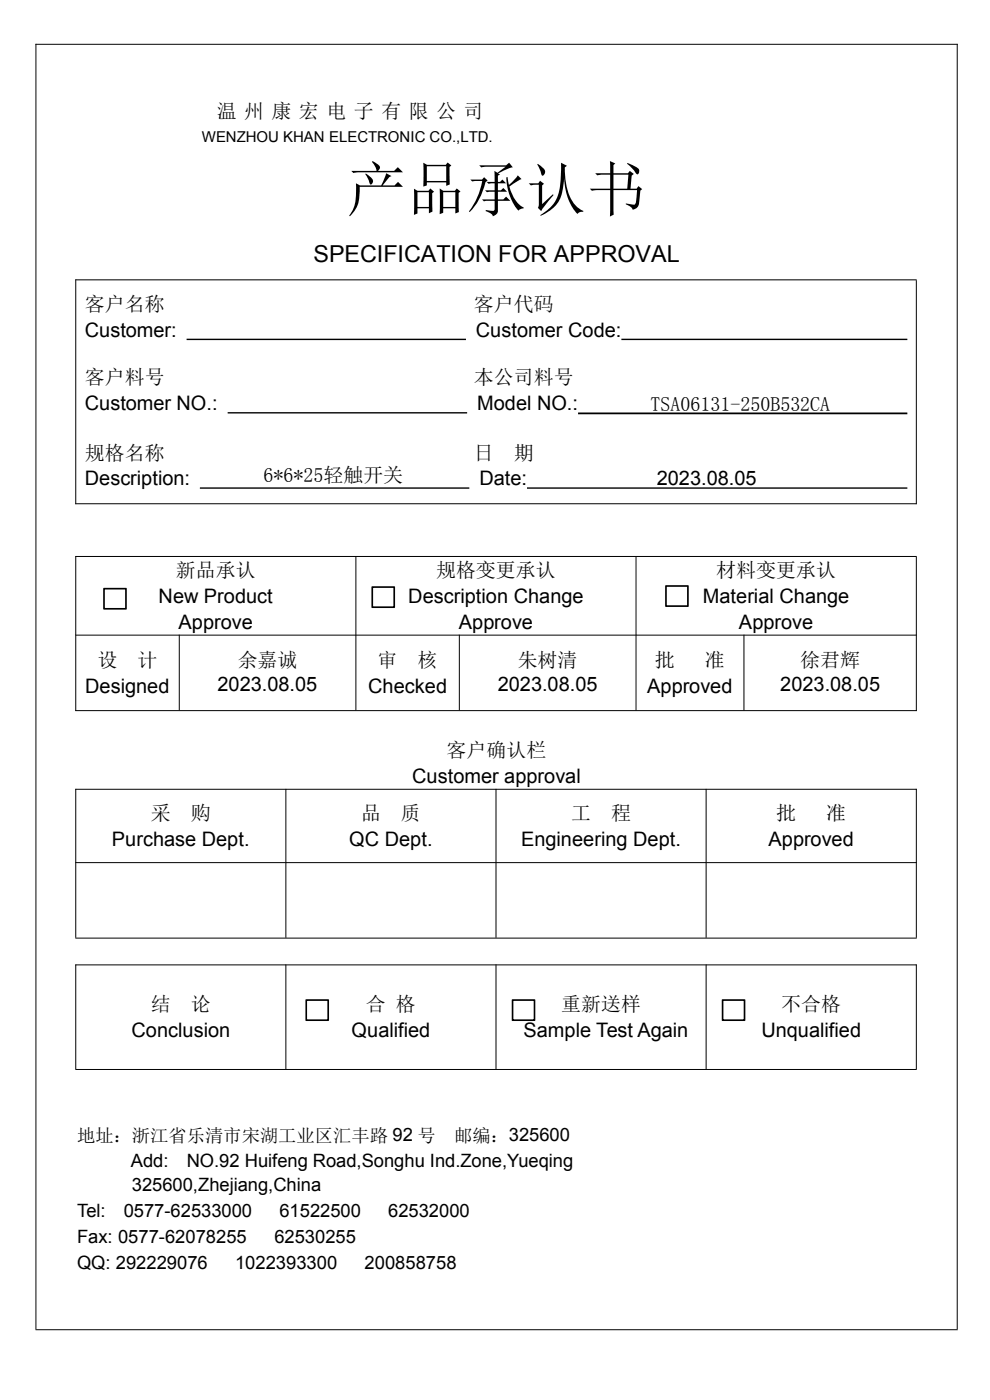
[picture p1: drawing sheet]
<svg xmlns="http://www.w3.org/2000/svg" width="210mm" height="297mm" viewBox="0 0 210 297" stroke-linecap="round" stroke-linejoin="round" font-family="sans-serif">
<defs><g id="words">
<text font-size="12.7" x="73.6" y="44.6">产品承认书</text>
<text font-size="5" x="66.5" y="55.6">SPECIFICATION FOR APPROVAL</text>
<g font-size="4.2">
<text x="46" y="25">温 州 康 宏 电 子 有 限 公 司</text>
<text x="18" y="65.9">客户名称</text>
<text x="100.5" y="65.9">客户代码</text>
<text x="18" y="71.4">Customer:</text>
<text x="101" y="71.4">Customer Code:</text>
<text x="18" y="81.6">客户料号</text>
<text x="100.5" y="81.6">本公司料号</text>
<text x="18" y="87">Customer NO.:</text>
<text x="101.2" y="87">Model NO.:</text>
<text x="138" y="87.2">TSA06131-250B532CA</text>
<text x="18" y="97.5">规格名称</text>
<text x="100.5" y="97.5">日</text>
<text x="109" y="97.5">期</text>
<text x="18" y="103">Description:</text>
<text x="55.9" y="102.3">6*6*25轻触开关</text>
<text x="101.7" y="103">Date:</text>
<text x="139.3" y="103">2023.08.05</text>
<text x="37.3" y="122.4">新品承认</text>
<text x="92.5" y="122.4">规格变更承认</text>
<text x="151.9" y="122.4">材料变更承认</text>
<text x="33.7" y="127.9">New Product</text>
<text x="86.6" y="127.9">Description Change</text>
<text x="149.1" y="127.9">Material Change</text>
<text x="37.9" y="133.5">Approve</text>
<text x="97.3" y="133.5">Approve</text>
<text x="156.8" y="133.5">Approve</text>
<text x="20.7" y="141.5">设</text>
<text x="29.2" y="141.5">计</text>
<text x="50.4" y="141.5">余嘉诚</text>
<text x="80.1" y="141.5">审</text>
<text x="88.6" y="141.5">核</text>
<text x="109.8" y="141.5">朱树清</text>
<text x="138.9" y="141.5">批</text>
<text x="149.5" y="141.5">准</text>
<text x="169.8" y="141.5">徐君辉</text>
<text x="18.1" y="147">Designed</text>
<text x="46.1" y="146.6">2023.08.05</text>
<text x="78.1" y="147">Checked</text>
<text x="105.6" y="146.6">2023.08.05</text>
<text x="137.3" y="147">Approved</text>
<text x="165.5" y="146.6">2023.08.05</text>
<text x="94.7" y="160.6">客户确认栏</text>
<text x="87.5" y="166.1">Customer approval</text>
<text x="23.7" y="179.5">Purchase Dept.</text>
<text x="32" y="174">采</text>
<text x="40.5" y="174">购</text>
<text x="74.1" y="179.5">QC Dept.</text>
<text x="76.6" y="174">品</text>
<text x="85" y="174">质</text>
<text x="110.6" y="179.5">Engineering Dept.</text>
<text x="121.2" y="174">工</text>
<text x="129.6" y="174">程</text>
<text x="163" y="179.5">Approved</text>
<text x="164.7" y="174">批</text>
<text x="175.3" y="174">准</text>
<text x="32" y="214.6">结</text>
<text x="40.5" y="214.6">论</text>
<text x="77.6" y="214.6">合 格</text>
<text x="119" y="214.6">重新送样</text>
<text x="165.7" y="214.6">不合格</text>
<text x="27.9" y="220.1">Conclusion</text>
<text x="74.6" y="220.1">Qualified</text>
<text x="111" y="220.1">Sample Test Again</text>
<text x="161.5" y="220.1">Unqualified</text>
</g>
<g font-size="3.9">
<text x="16.3" y="242.2">地址：浙江省乐清市宋湖工业区汇丰路 92 号</text>
<text x="96.3" y="242.2">邮编：325600</text>
<text x="27.8" y="247.6">Add:</text>
<text x="39.6" y="247.6">NO.92 Huifeng Road,Songhu Ind.Zone,Yueqing</text>
<text x="28" y="252.7">325600,Zhejiang,China</text>
<text x="16.3" y="258.2">Tel:</text>
<text x="16.3" y="263.7">Fax: 0577-62078255</text>
<text x="26.3" y="258.2">0577-62533000</text>
<text x="58.2" y="263.7">62530255</text>
<text x="59.3" y="258.2">61522500</text>
<text x="82.4" y="258.2">62532000</text>
<text x="16.3" y="269.2">QQ: 292229076</text>
<text x="49.9" y="269.2">1022393300</text>
<text x="77.3" y="269.2">200858758</text>
</g>
<text font-size="3.2" x="42.8" y="30.2">WENZHOU KHAN ELECTRONIC CO.,LTD.</text>
</g></defs>
<path d="M39.6 72h59.2M131.8 72h60.7M48.3 87.6h50.8M42.4 103.5h57.2M111.8 103.5h80.7" fill="none" stroke="#000" stroke-width=".3"/>
<path d="M122.6 87.7h69.9" fill="none" stroke="#000" stroke-width=".38"/>
<g fill="none" stroke="#000" stroke-width=".21">
<path d="M7.5 9.4h195.6M7.6 9.3v272.7M203.1 9.3v272.7M16 59.4h178.5M16.1 59.3v47.7M194.4 59.5v47.5M16 106.9h178.5M16 118.1h178.5M16.1 118v32.8M75.5 118v32.7M134.9 118v32.7M194.4 118.1v32.7"/>
<path d="M16 134.7h178.5M38 134.7v16M97.4 134.7v16M157.8 134.7v16M16 150.8h178.5M16 167.4h178.5M16.1 167.4v31.5M60.6 167.4v31.5M105.2 167.4v31.5M149.8 167.4v31.5M194.4 167.4v31.5M16 183h178.5"/>
<path d="M16 199h178.5M16 204.7h178.5M16.1 204.6v22.2M60.6 204.6v22.2M105.2 204.6v22.2M149.8 204.6v22.2M194.4 204.6v22.2M16 226.9h178.5M7.5 282.1h195.6"/>
</g>
<g fill="#000">
<path d="M22.1 125.1l.1-.2v4.3l-.1-.2h4.6l-.2 .2v-4.3l.2 .2zM22 124.7h4.8l.1 4.6h-4.9z"/>
<path d="M79 124.7l.1-.2v4.3l-.1-.2h4.6l-.2 .2v-4.3l.2 .2zM78.9 124.4h4.8l.1 4.5-4.9 .1z"/>
<path d="M141.3 124.5l.1-.2v4.3l-.1-.2h4.6l-.1 .2v-4.3l.1 .2zM141.2 124.2h4.8l.1 4.5h-4.9z"/>
<path d="M65 212.3l.1-.1v4.2l-.1-.1h4.6l-.2 .1v-4.2l.2 .1zM64.9 212h4.8l.1 4.5-4.9 .1z"/>
<path d="M108.7 212.3l.2-.1v4.2l-.2-.1h4.7l-.2 .1v-4.2l.2 .1zM108.6 212h4.9v4.5l-4.9 .1z"/>
<path d="M153.3 212.3l.2-.1v4.2l-.2-.1h4.6l-.1 .1v-4.2l.1 .1zM153.2 212h4.8l.1 4.5-4.9 .1z"/>
</g>
<use href="#words"/>
</svg>
